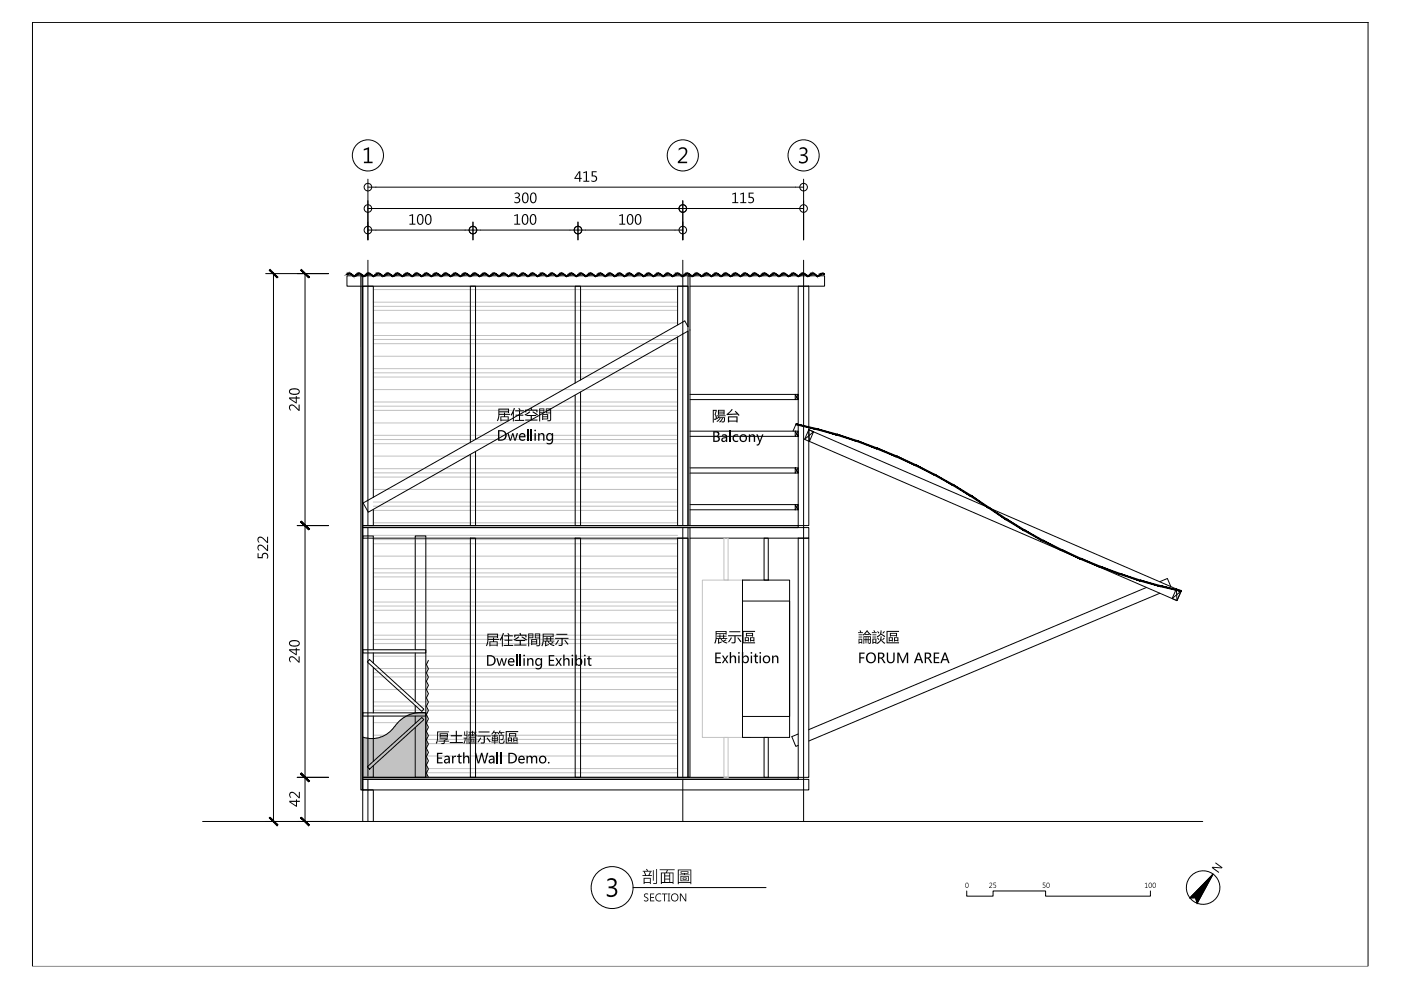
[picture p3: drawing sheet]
<svg xmlns="http://www.w3.org/2000/svg" width="297mm" height="210mm" viewBox="0 0 297 210" stroke-linecap="round" stroke-linejoin="round" font-family="sans-serif">
<g fill="none" stroke="#c1c1c1" stroke-width=".21">
<path d="M79.1 65.8h64.6M79.1 72.9h64.6M79.1 79.9h64.6M79.1 65h64.6M79.1 72h64.6M79.1 79.1h64.6M79.1 64.1h64.6M79.1 71.1h64.6M79.1 78.2h64.6M79.1 61.4h64.6M79.1 68.5h64.6M79.1 75.5h64.6"/>
<path d="M79.1 87h64.6M79.1 94.1h64.6M79.1 86.1h64.6M79.1 93.2h64.6M79.1 85.2h64.6M79.1 92.3h64.6M79.1 99.4h64.6M79.1 82.6h64.6M79.1 89.7h64.6M79.1 96.7h64.6M79.1 101.1h64.6M79.1 108.2h64.6"/>
<path d="M79.1 115.3h64.6M79.1 100.3h64.6M79.1 107.3h64.6M79.1 114.4h64.6M79.1 106.4h64.6M79.1 113.5h64.6M79.1 103.8h64.6M79.1 110.8h64.6M79.1 117.9h64.6M153.5 114.1h.9v8.9h-.9zM79.1 122.3h64.6M79.1 129.4h64.6"/>
<path d="M79.1 136.5h64.6M79.1 121.5h64.6M79.1 128.5h64.6M79.1 135.6h64.6M79.1 120.6h64.6M79.1 127.6h64.6M79.1 134.7h64.6M79.1 125h64.6M79.1 132.1h64.6M79.1 139.1h64.6M158.9 123h-10v33.4h10M79.1 143.5h64.6"/>
<path d="M79.1 150.6h64.6M79.1 157.7h64.6M79.1 142.6h64.6M79.1 149.7h64.6M79.1 156.8h64.6M79.1 141.7h64.6M79.1 148.8h64.6M79.1 155.9h64.6M79.1 146.2h64.6M79.1 153.2h64.6M153.5 156.4h.9v8.4h-.9zM79.1 164.7h64.6"/>
<path d="M79.1 163.8h64.6M79.1 163h64.6M79.1 160.3h64.6"/>
</g>
<g fill="#c1c1c1" stroke="#c1c1c1" stroke-width=".21">
<path d="M88.4 151.1h1.6z"/>
<path d="M88.3 151.1h2z"/>
<path d="M88.4 151.1h1.9z"/>
<path d="M87.4 151.3l.9-.2 2 .2z"/>
<path d="M88.3 151.1h2v.2z"/>
<path d="M86.6 151.6l.8-.3 2.9 .3z"/>
<path d="M87.4 151.3h2.9v.3z"/>
<path d="M85.7 152.1l.9-.5 3.7 .5z"/>
<path d="M86.6 151.6h3.7v.5z"/>
<path d="M84.9 152.6l.8-.5 4.6 .5z"/>
<path d="M85.7 152.1h4.6v.5z"/>
<path d="M84.3 153.3l.6-.7 5.4 .7z"/>
<path d="M84.9 152.6h5.4v.7z"/>
<path d="M84.3 153.3l6 .7h-6.6z"/>
<path d="M84.3 153.3h6v.7z"/>
<path d="M83.7 154l6.6 .8h-7.2z"/>
<path d="M83.7 154h6.6v.8z"/>
<path d="M82.4 155.4l.7-.6 7.2 .6z"/>
<path d="M83.1 154.8h7.2v.6z"/>
<path d="M81.6 155.9l.8-.5 7.9 .5z"/>
<path d="M82.4 155.4h7.9v.5z"/>
<path d="M80.7 156.3l.9-.4 8.7 .4z"/>
<path d="M81.6 155.9h8.7v.4z"/>
<path d="M76.9 156.3l.9 .2h-.9z"/>
<path d="M76.9 156.3l.9 .2z"/>
<path d="M79.7 156.6l1-.3 9.6 .3z"/>
<path d="M80.7 156.3h9.6v.3z"/>
<path d="M78.8 156.6h11.5z"/>
<path d="M79.7 156.6h10.6z"/>
<path d="M76.9 156.5l1.9 .1z"/>
<path d="M76.9 156.6l13.4 8.2h-13.4z"/>
<path d="M76.9 156.6h13.4v8.2z"/>
<path d="M76.5 58.5l.4 109h-.4z"/>
<path d="M76.5 58.5h.4v109z"/>
<path d="M76.9 164.8l92.3 .4h-92.3z"/>
<path d="M76.9 164.8h92.3v.4z"/>
<path d="M76.9 111.4l92.3 .5h-92.3z"/>
<path d="M76.9 111.4h92.3v.5z"/>
</g>
<g fill="none" stroke="#000" stroke-width=".21">
<path d="M6.9 4.7h283.2v200.2h-283.2zM78 38v12.9M78 39.7h92.4M170.4 38v12.9M56.3 58h13.4M58 58v116.2M64.7 58v116.2M76.5 58.5h.4v109h-.4zM78 55.2v119M78 48.8h66.8M78 44.2h92.4M100.3 47.1v3.8"/>
<path d="M122.5 47.1v3.8M144.8 42.6v8.3M144.8 55.2v119M145.9 58.5h.4v52.9h-.4zM170.4 55.2v119M143.7 68.9v-8.2h2.2v8.6l-.7-1.3-68.2 38.7 1.1 1.9 67.8-38.4v41.2h-2.2v-39.9M145.9 60.7h-72.3v-2.2h101.2v2.2h-28.5M146.3 69.9v.1M169.2 60.7h2.3v50.7h-2.3zM100.8 93.1v-32.4h-1.1v33.1M100.8 95.7v15.7h-1.1v-15M123.1 80.6v-19.9h-1.2v20.5"/>
<path d="M123.1 83.1v28.3h-1.2v-27.7M146.3 83.6h22.9v1.1h-.6v-1.1l.6 1.1M146.3 91.4h22.9v1.1h-.6v-1.1l.6 1.1M146.3 99.2h22.9v1.1h-.6v-1.1l.6 1.1M169.2 90.1l-.4-.2-.7 1.5M169.2 83.6l-.6 1.1h-22.3M169.2 91.4l-.6 1.1h-22.3M169.2 99.2l-.6 1.1h-22.3M171.5 91.1l78.9 34.2-.9 2.1-78-33.9M171.5 91.1l1 .4-.9 2.1-1-.5zM171.5 91.1l.1 2.5M172.5 91.5l-1.9 1.6"/>
<path d="M63 111.4h6.7M76.9 111.4h92.3v.5h-92.3zM79.1 105.5v-44.8h-2.2v50.7h2.2v-3.4M99.7 114.1h1.1v50.7h-1.1zM121.9 114.1h1.2v50.7h-1.2zM143.7 114.1h2.2v50.7h-2.2zM145.9 114.1h-69v-2.2h94.6v2.2h-25.2M145.9 111.9h.4v52.9h-.4zM146.3 107h22.9v1.1h-.6v-1.1l.6 1.1M162 114.1h.9v8.9h-.9zM169.2 114.1h2.3v50.7h-2.3zM169.2 107l-.6 1.1h-22.3"/>
<path d="M76.9 137.8h13.4v.6h-13.4zM78.3 139.8l11.6 10.5-.5 .5-11.5-10.5zM79.1 137.8v-24.2h-2.2v51.2h2.2v-2.4M79.1 138.4v2.2M88 137.8v-24.2h2.3v51.2h-2.3v-10.5M88 138.4v10.3M157.4 123h10v33.4h-10zM157.4 127.4h10v24.5h-10zM243.1 124.6l-71.6 30.1M245.9 123.3l1.6-.6 .7 1.6M245.9 125.8l-74.4 31.3M249.4 124.9l1 .4-.9 2.1-1-.5z"/>
<path d="M249.4 124.9l.1 2.5M250.4 125.3l-1.9 1.6M76.9 151.1h13.4v.7h-13.4zM79.1 141.5v9.6M79.1 151.8v9.6M83.7 154a5.8 5.8 0 0 1-6.8 2.3M88 149.6v1.5M88 151.8v1.5M90.3 151.1a6.7 6.7 0 0 0-6.6 2.9M90.3 151.1v13.7h-13.4v-8.5M90.8 140l-.4 .9 .4 .9-.4 .9 .4 .9-.4 .9 .4 .8-.4 .9 .4 .9-.4 .9 .4 .9-.4 .8 .4 .9-.4 .9 .4 .9-.4 .9 .4 .9-.4 .9 .4 .9-.4 .9 .4 .8-.4 .9 .4 .9-.4 .9 .4 .9-.4 .9 .4 .8-.4 .9 .4 .9M162 156.4h.9v8.4h-.9z"/>
<path d="M169.2 155.6l-1.3 .6 .8 2.1 .5-.3M43 174.2h212M63 164.8h6.7M76.9 164.8h92.3v.4h-92.3zM76.9 165.2h94.6v2.3h-94.6zM76.9 167.5h2.2v6.7h-2.2zM77.9 162.6l11.5-10.5 .5 .5-11.6 10.5zM134.2 188.2h28.2M205 188.9v1.1h5.6v-1.1h11.1v1.1h22.2v-1.1M257.2 185.3l-3.4 6.2-.3-1.2-1.2 .1z"/>
<circle cx="78" cy="32.9" r="3.3"/>
<circle cx="78" cy="39.7" r=".8"/>
<circle cx="144.8" cy="32.9" r="3.3"/>
<circle cx="170.4" cy="32.9" r="3.3"/>
<circle cx="170.4" cy="39.7" r=".8"/>
<circle cx="78" cy="44.2" r=".8"/>
<circle cx="78" cy="48.8" r=".8"/>
<circle cx="100.3" cy="48.8" r=".8"/>
<circle cx="122.5" cy="48.8" r=".8"/>
<circle cx="144.8" cy="48.8" r=".8"/>
<circle cx="144.8" cy="44.2" r=".8"/>
<circle cx="170.4" cy="44.2" r=".8"/>
<circle cx="129.8" cy="188.2" r="4.4"/>
<circle cx="255.1" cy="188.2" r="3.6"/>
</g>
<g fill="#000" stroke="#000" stroke-width=".21">
<path d="M257.2 185.3l-3.7 5-1.2 .1zM257.2 185.3l-3.4 6.2-.3-1.2z"/>
<path d="M57.1 57.3l1.6 1.6 .2-.1zM57.1 57.3l.2-.2 1.6 1.7z"/>
<path d="M63.7 57.3l1.7 1.6 .2-.1zM63.7 57.3l.2-.2 1.7 1.7z"/>
<path d="M73.5 58.2l.3-.1zM73.5 58.2l.3-.1z"/>
<path d="M73.8 58l.3-.1v.2zM73.8 58l.3 .1z"/>
<path d="M74.1 57.9l.3 .1zM74.1 57.9v.2h.3z"/>
<path d="M74.6 58.2l.2 .3zM74.6 58.2l.2 .3z"/>
<path d="M74.4 58l.2 .3zM74.4 58l.2 .3z"/>
<path d="M74.8 58.3l.3 .2h-.3zM74.8 58.3l.3 .2z"/>
<path d="M75.1 58.4l.3 .1zM75.1 58.4l.3 .1v-.2z"/>
<path d="M75.4 58.3h.3l-.3 .2zM75.4 58.3h.3z"/>
<path d="M75.6 58.2l.3-.1zM75.6 58.2l.3-.1z"/>
<path d="M75.8 58l.3-.1v.2zM75.8 58l.3 .1z"/>
<path d="M76.1 57.9l.3 .1zM76.1 57.9l.3 .2z"/>
<path d="M76.6 58.3l.1-.1 .2 .3zM76.7 58.2l.2 .3z"/>
<path d="M76.4 58l.3 .2-.1 .1zM76.4 58l.2 .3z"/>
<path d="M76.9 58.3l.3 .2h-.3zM76.9 58.3l.3 .2z"/>
<path d="M77.2 58.4l.3 .1zM77.2 58.4l.3 .1-.1-.2z"/>
<path d="M77.4 58.3h.3l-.2 .2zM77.4 58.3h.3z"/>
<path d="M77.6 58.2l.3-.1zM77.6 58.2l.3-.1z"/>
<path d="M77.9 58l.3-.1v.2zM77.9 58l.3 .1z"/>
<path d="M78.2 57.9l.3 .1zM78.2 57.9l.2 .2z"/>
<path d="M78.6 58.3l.1-.1 .2 .3zM78.7 58.2l.2 .3z"/>
<path d="M78.5 58l.2 .2-.1 .1zM78.5 58l.1 .3z"/>
<path d="M78.9 58.3l.3 .2h-.3zM78.9 58.3l.3 .2z"/>
<path d="M79.2 58.4l.3 .1zM79.2 58.4l.3 .1-.1-.2z"/>
<path d="M79.4 58.3h.3l-.2 .2zM79.4 58.3h.3z"/>
<path d="M79.7 58.2l.3-.1zM79.7 58.2l.3-.1z"/>
<path d="M79.9 58l.3-.1v.2zM79.9 58l.3 .1z"/>
<path d="M80.2 57.9l.3 .1zM80.2 57.9v.2h.3z"/>
<path d="M80.7 58.3l.1-.1 .1 .3zM80.8 58.2l.1 .3 .1-.2z"/>
<path d="M80.5 58l.3 .2-.1 .1zM80.5 58l.2 .3z"/>
<path d="M81 58.3l.3 .2h-.4zM81 58.3l.3 .2z"/>
<path d="M81.3 58.4l.3 .1zM81.3 58.4l.3 .1-.1-.2z"/>
<path d="M81.5 58.3h.3l-.2 .2zM81.5 58.3h.3z"/>
<path d="M81.7 58.2l.3-.1zM81.7 58.2l.3-.1z"/>
<path d="M82 58l.3-.1v.2zM82 58l.3 .1z"/>
<path d="M82.3 57.9l.3 .1zM82.3 57.9l.2 .2z"/>
<path d="M82.7 58.3l.1-.1 .2 .3zM82.8 58.2l.2 .3z"/>
<path d="M82.6 58l.2 .2-.1 .1zM82.6 58l.1 .3z"/>
<path d="M83 58.3l.3 .2h-.3zM83 58.3l.3 .2z"/>
<path d="M83.3 58.4l.3 .1zM83.3 58.4l.3 .1v-.2z"/>
<path d="M83.6 58.3h.2l-.2 .2zM83.6 58.3h.2z"/>
<path d="M83.8 58.2l.3-.1zM83.8 58.2l.3-.1z"/>
<path d="M84 58l.3-.1v.2zM84 58l.3 .1z"/>
<path d="M84.3 57.9l.3 .1zM84.3 57.9l.3 .2z"/>
<path d="M84.8 58.3l.1-.1 .1 .3zM84.9 58.2l.1 .3z"/>
<path d="M84.6 58l.3 .2-.1 .1zM84.6 58l.2 .3z"/>
<path d="M85.1 58.3l.2 .2h-.3zM85.1 58.3l.2 .2z"/>
<path d="M85.3 58.4l.4 .1zM85.3 58.4l.4 .1-.1-.2z"/>
<path d="M85.6 58.3h.3l-.2 .2zM85.6 58.3h.3z"/>
<path d="M85.8 58.2l.3-.1zM85.8 58.2l.3-.1z"/>
<path d="M86 58l.4-.1v.2zM86 58l.4 .1z"/>
<path d="M86.4 57.9l.3 .1zM86.4 57.9l.2 .2z"/>
<path d="M86.9 58.3v-.1l.2 .3zM86.9 58.2l.2 .3z"/>
<path d="M86.7 58l.2 .2v.1zM86.7 58l.2 .3z"/>
<path d="M87.2 58.3l.2 .2h-.3zM87.2 58.3l.2 .2z"/>
<path d="M87.4 58.4l.3 .1zM87.4 58.4l.3 .1v-.2z"/>
<path d="M87.7 58.3h.3l-.3 .2zM87.7 58.3h.3z"/>
<path d="M87.9 58.2l.3-.1zM87.9 58.2l.3-.1z"/>
<path d="M88.1 58l.3-.1v.2zM88.1 58l.3 .1z"/>
<path d="M88.4 57.9l.3 .1zM88.4 57.9l.3 .2z"/>
<path d="M88.9 58.3l.1-.1 .1 .3zM89 58.2l.1 .3z"/>
<path d="M88.7 58l.3 .2-.1 .1zM88.7 58l.2 .3z"/>
<path d="M89.2 58.3l.2 .2h-.3zM89.2 58.3l.2 .2z"/>
<path d="M89.4 58.4l.3 .1zM89.4 58.4l.3 .1v-.2z"/>
<path d="M89.7 58.3h.3l-.3 .2zM89.7 58.3h.3z"/>
<path d="M89.9 58.2l.3-.1zM89.9 58.2l.3-.1z"/>
<path d="M90.2 58l.3-.1v.2zM90.2 58l.3 .1z"/>
<path d="M90.5 57.9l.2 .1zM90.5 57.9l.2 .2z"/>
<path d="M90.9 58.3l.1-.1 .2 .3zM91 58.2l.2 .3z"/>
<path d="M90.7 58l.3 .2-.1 .1zM90.7 58l.2 .3z"/>
<path d="M91.2 58.3l.3 .2h-.3zM91.2 58.3l.3 .2z"/>
<path d="M91.5 58.4l.3 .1zM91.5 58.4l.3 .1v-.2z"/>
<path d="M91.8 58.3h.3l-.3 .2zM91.8 58.3h.3z"/>
<path d="M92 58.2l.3-.1zM92 58.2l.3-.1z"/>
<path d="M92.2 58l.3-.1v.2zM92.2 58l.3 .1z"/>
<path d="M92.5 57.9l.3 .1zM92.5 57.9l.3 .2z"/>
<path d="M93 58.3l.1-.1 .1 .3zM93.1 58.2l.1 .3z"/>
<path d="M92.8 58l.3 .2-.1 .1zM92.8 58l.2 .3z"/>
<path d="M93.3 58.3l.2 .2h-.3zM93.3 58.3l.2 .2z"/>
<path d="M93.5 58.4l.3 .1zM93.5 58.4l.3 .1v-.2z"/>
<path d="M93.8 58.3h.3l-.3 .2zM93.8 58.3h.3z"/>
<path d="M94 58.2l.3-.1zM94 58.2l.3-.1z"/>
<path d="M94.3 58l.3-.1v.2zM94.3 58l.3 .1z"/>
<path d="M94.6 57.9l.3 .1zM94.6 57.9l.2 .2z"/>
<path d="M95 58.3l.1-.1 .2 .3zM95.1 58.2l.2 .3z"/>
<path d="M94.9 58l.2 .2-.1 .1zM94.9 58l.1 .3z"/>
<path d="M95.3 58.3l.3 .2h-.3zM95.3 58.3l.3 .2z"/>
<path d="M95.6 58.4l.3 .1zM95.6 58.4l.3 .1-.1-.2z"/>
<path d="M95.8 58.3h.3l-.2 .2zM95.8 58.3h.3z"/>
<path d="M96 58.2l.3-.1zM96 58.2l.3-.1z"/>
<path d="M96.3 58l.3-.1v.2zM96.3 58l.3 .1z"/>
<path d="M96.6 57.9l.3 .1zM96.6 57.9l.2 .2z"/>
<path d="M97.1 58.3v-.1l.2 .3zM97.1 58.2l.2 .3z"/>
<path d="M96.9 58l.2 .2v.1zM96.9 58l.2 .3z"/>
<path d="M97.4 58.3l.2 .2h-.3zM97.4 58.3l.2 .2z"/>
<path d="M97.6 58.4l.3 .1zM97.6 58.4l.3 .1v-.2z"/>
<path d="M97.9 58.3h.3l-.3 .2zM97.9 58.3h.3z"/>
<path d="M98.1 58.2l.3-.1zM98.1 58.2l.3-.1z"/>
<path d="M98.3 58l.4-.1v.2zM98.3 58l.4 .1z"/>
<path d="M98.7 57.9l.3 .1zM98.7 57.9l.2 .2z"/>
<path d="M99.1 58.3l.1-.1 .2 .3zM99.2 58.2l.2 .3z"/>
<path d="M99 58l.2 .2-.1 .1zM99 58l.1 .3z"/>
<path d="M99.4 58.3l.3 .2h-.3zM99.4 58.3l.3 .2z"/>
<path d="M99.7 58.4l.3 .1zM99.7 58.4l.3 .1-.1-.2z"/>
<path d="M99.9 58.3h.3l-.2 .2zM99.9 58.3h.3z"/>
<path d="M100.1 58.2l.3-.1zM100.1 58.2l.3-.1z"/>
<path d="M100.4 58l.3-.1v.2zM100.4 58l.3 .1z"/>
<path d="M100.7 57.9l.3 .1zM100.7 57.9l.3 .2z"/>
<path d="M101.2 58.3v-.1l.2 .3zM101.2 58.2l.2 .3z"/>
<path d="M101 58l.2 .2v.1zM101 58l.2 .3z"/>
<path d="M101.5 58.3l.2 .2h-.3zM101.5 58.3l.2 .2z"/>
<path d="M101.7 58.4l.3 .1zM101.7 58.4l.3 .1v-.2z"/>
<path d="M102 58.3h.3l-.3 .2zM102 58.3h.3z"/>
<path d="M102.2 58.2l.3-.1zM102.2 58.2l.3-.1z"/>
<path d="M102.4 58l.3-.1v.2zM102.4 58l.3 .1z"/>
<path d="M102.7 57.9l.4 .1zM102.7 57.9l.3 .2z"/>
<path d="M103.2 58.3l.1-.1 .1 .3zM103.3 58.2l.1 .3z"/>
<path d="M103.1 58l.2 .2-.1 .1zM103 58.1l.2 .2-.1-.3z"/>
<path d="M103.5 58.3l.3 .2h-.4zM103.5 58.3l.3 .2z"/>
<path d="M103.8 58.4l.3 .1zM103.8 58.4l.3 .1-.1-.2z"/>
<path d="M104 58.3h.3l-.2 .2zM104 58.3h.3z"/>
<path d="M104.3 58.2l.2-.1zM104.3 58.2l.2-.1z"/>
<path d="M104.5 58l.3-.1v.2zM104.5 58l.3 .1z"/>
<path d="M104.8 57.9l.3 .1zM104.8 57.9l.3 .2z"/>
<path d="M105.3 58.3l.1-.1 .1 .3zM105.4 58.2l.1 .3z"/>
<path d="M105.1 58l.3 .2-.1 .1zM105.1 58l.2 .3z"/>
<path d="M105.6 58.3l.2 .2h-.3zM105.6 58.3l.2 .2z"/>
<path d="M105.8 58.4l.3 .1zM105.8 58.4l.3 .1v-.2z"/>
<path d="M106.1 58.3h.3l-.3 .2zM106.1 58.3h.3z"/>
<path d="M106.3 58.2l.3-.1zM106.3 58.2l.3-.1z"/>
<path d="M106.5 58l.3-.1v.2zM106.5 58l.3 .1z"/>
<path d="M106.8 57.9l.3 .1zM106.8 57.9l.3 .2z"/>
<path d="M107.3 58.3l.1-.1 .2 .3zM107.4 58.2l.2 .3z"/>
<path d="M107.1 58l.3 .2-.1 .1zM107.1 58l.2 .3z"/>
<path d="M107.6 58.3l.3 .2h-.3zM107.6 58.3l.3 .2z"/>
<path d="M107.9 58.4l.2 .1zM107.9 58.4l.2 .1v-.2z"/>
<path d="M108.1 58.3h.3l-.3 .2zM108.1 58.3h.3z"/>
<path d="M108.3 58.2l.3-.1zM108.3 58.2l.3-.1z"/>
<path d="M108.6 58l.3-.1v.2zM108.6 58l.3 .1z"/>
<path d="M108.9 57.9l.3 .1zM108.9 57.9v.2h.3z"/>
<path d="M109.4 58.3l.1-.1 .1 .3zM109.5 58.2l.1 .3 .1-.2z"/>
<path d="M109.2 58l.3 .2-.1 .1zM109.2 58l.2 .3z"/>
<path d="M109.7 58.3l.2 .2h-.3zM109.7 58.3l.2 .2z"/>
<path d="M109.9 58.4l.3 .1zM109.9 58.4l.3 .1v-.2z"/>
<path d="M110.2 58.3h.3l-.3 .2zM110.2 58.3h.3z"/>
<path d="M110.4 58.2l.3-.1zM110.4 58.2l.3-.1z"/>
<path d="M110.6 58l.3-.1v.2zM110.6 58l.3 .1z"/>
<path d="M110.9 57.9l.3 .1zM110.9 57.9l.3 .2z"/>
<path d="M111.4 58.3l.1-.1 .2 .3zM111.5 58.2l.2 .3z"/>
<path d="M111.2 58l.3 .2-.1 .1zM111.2 58l.2 .3z"/>
<path d="M111.7 58.3l.3 .2h-.3zM111.7 58.3l.3 .2z"/>
<path d="M112 58.4l.3 .1zM112 58.4l.3 .1-.1-.2z"/>
<path d="M112.2 58.3h.3l-.2 .2zM112.2 58.3h.3z"/>
<path d="M112.4 58.2l.3-.1zM112.4 58.2l.3-.1z"/>
<path d="M112.7 58l.3-.1v.2zM112.7 58l.3 .1z"/>
<path d="M113 57.9l.3 .1zM113 57.9l.2 .2z"/>
<path d="M113.4 58.3l.1-.1 .2 .3zM113.5 58.2l.2 .3z"/>
<path d="M113.3 58l.2 .2-.1 .1zM113.3 58l.1 .3z"/>
<path d="M113.7 58.3l.3 .2h-.3zM113.7 58.3l.3 .2z"/>
<path d="M114 58.4l.3 .1zM114 58.4l.3 .1-.1-.2z"/>
<path d="M114.2 58.3h.3l-.2 .2zM114.2 58.3h.3z"/>
<path d="M114.5 58.2l.3-.1zM114.5 58.2l.3-.1z"/>
<path d="M114.7 58l.3-.1v.2zM114.7 58l.3 .1z"/>
<path d="M115 57.9l.3 .1zM115 57.9v.2h.3z"/>
<path d="M115.5 58.3l.1-.1 .1 .3zM115.6 58.2l.1 .3 .1-.2z"/>
<path d="M115.3 58l.3 .2-.1 .1zM115.3 58l.2 .3z"/>
<path d="M115.8 58.3l.3 .2h-.4zM115.8 58.3l.3 .2z"/>
<path d="M116.1 58.4l.3 .1zM116.1 58.4l.3 .1-.1-.2z"/>
<path d="M116.3 58.3h.3l-.2 .2zM116.3 58.3h.3z"/>
<path d="M116.5 58.2l.3-.1zM116.5 58.2l.3-.1z"/>
<path d="M116.8 58l.3-.1v.2zM116.8 58l.3 .1z"/>
<path d="M117.1 57.9l.3 .1zM117.1 57.9l.2 .2z"/>
<path d="M117.5 58.3l.1-.1 .2 .3zM117.6 58.2l.2 .3z"/>
<path d="M117.4 58l.2 .2-.1 .1zM117.4 58l.1 .3z"/>
<path d="M117.8 58.3l.3 .2h-.3zM117.8 58.3l.3 .2z"/>
<path d="M118.1 58.4l.3 .1zM118.1 58.4l.3 .1-.1-.2z"/>
<path d="M118.3 58.3h.3l-.2 .2zM118.3 58.3h.3z"/>
<path d="M118.6 58.2l.3-.1zM118.6 58.2l.3-.1z"/>
<path d="M118.8 58l.3-.1v.2zM118.8 58l.3 .1z"/>
<path d="M119.1 57.9l.3 .1zM119.1 57.9l.3 .2z"/>
<path d="M119.6 58.3l.1-.1 .1 .3zM119.7 58.2l.1 .3z"/>
<path d="M119.4 58l.3 .2-.1 .1zM119.4 58l.2 .3z"/>
<path d="M119.9 58.3l.2 .2h-.3zM119.9 58.3l.2 .2z"/>
<path d="M120.1 58.4l.4 .1zM120.1 58.4l.4 .1-.1-.2z"/>
<path d="M120.4 58.3h.3l-.2 .2zM120.4 58.3h.3z"/>
<path d="M120.6 58.2l.3-.1zM120.6 58.2l.3-.1z"/>
<path d="M120.8 58l.4-.1v.2zM120.8 58l.4 .1z"/>
<path d="M121.2 57.9l.3 .1zM121.2 57.9l.2 .2z"/>
<path d="M121.7 58.3v-.1l.2 .3zM121.7 58.2l.2 .3z"/>
<path d="M121.5 58l.2 .2v.1zM121.5 58l.2 .3z"/>
<path d="M121.9 58.3l.3 .2h-.3zM121.9 58.3l.3 .2z"/>
<path d="M122.2 58.4l.3 .1zM122.2 58.4l.3 .1v-.2z"/>
<path d="M122.5 58.3h.3l-.3 .2zM122.5 58.3h.3z"/>
<path d="M122.7 58.2l.3-.1zM122.7 58.2l.3-.1z"/>
<path d="M122.9 58l.3-.1v.2zM122.9 58l.3 .1z"/>
<path d="M123.2 57.9l.3 .1zM123.2 57.9l.3 .2z"/>
<path d="M123.7 58.3l.1-.1 .1 .3zM123.8 58.2l.1 .3z"/>
<path d="M123.5 58l.3 .2-.1 .1zM123.5 58l.2 .3z"/>
<path d="M124 58.3l.2 .2h-.3zM124 58.3l.2 .2z"/>
<path d="M124.2 58.4l.3 .1zM124.2 58.4l.3 .1v-.2z"/>
<path d="M124.5 58.3h.3l-.3 .2zM124.5 58.3h.3z"/>
<path d="M124.7 58.2l.3-.1zM124.7 58.2l.3-.1z"/>
<path d="M125 58l.3-.1v.2zM125 58l.3 .1z"/>
<path d="M125.3 57.9l.2 .1zM125.3 57.9l.2 .2z"/>
<path d="M125.7 58.3l.1-.1 .2 .3zM125.8 58.2l.2 .3z"/>
<path d="M125.5 58l.3 .2-.1 .1zM125.5 58l.2 .3z"/>
<path d="M126 58.3l.3 .2h-.3zM126 58.3l.3 .2z"/>
<path d="M126.3 58.4l.3 .1zM126.3 58.4l.3 .1v-.2z"/>
<path d="M126.6 58.3h.3l-.3 .2zM126.6 58.3h.3z"/>
<path d="M126.8 58.2l.3-.1zM126.8 58.2l.3-.1z"/>
<path d="M127 58l.3-.1v.2zM127 58l.3 .1z"/>
<path d="M127.3 57.9l.3 .1zM127.3 57.9l.3 .2z"/>
<path d="M127.8 58.3l.1-.1 .1 .3zM127.9 58.2l.1 .3z"/>
<path d="M127.6 58l.3 .2-.1 .1zM127.6 58l.2 .3z"/>
<path d="M128.1 58.3l.2 .2h-.3zM128.1 58.3l.2 .2z"/>
<path d="M128.3 58.4l.3 .1zM128.3 58.4l.3 .1v-.2z"/>
<path d="M128.6 58.3h.3l-.3 .2zM128.6 58.3h.3z"/>
<path d="M128.8 58.2l.3-.1zM128.8 58.2l.3-.1z"/>
<path d="M129.1 58l.3-.1v.2zM129.1 58l.3 .1z"/>
<path d="M129.4 57.9l.3 .1zM129.4 57.9l.2 .2z"/>
<path d="M129.8 58.3l.1-.1 .2 .3zM129.9 58.2l.2 .3z"/>
<path d="M129.7 58l.2 .2-.1 .1zM129.7 58l.1 .3z"/>
<path d="M130.1 58.3l.3 .2h-.3zM130.1 58.3l.3 .2z"/>
<path d="M130.4 58.4l.3 .1zM130.4 58.4l.3 .1-.1-.2z"/>
<path d="M130.6 58.3h.3l-.2 .2zM130.6 58.3h.3z"/>
<path d="M130.8 58.2l.3-.1zM130.8 58.2l.3-.1z"/>
<path d="M131.1 58l.3-.1v.2zM131.1 58l.3 .1z"/>
<path d="M131.4 57.9l.3 .1zM131.4 57.9l.2 .2z"/>
<path d="M131.9 58.3v-.1l.2 .3zM131.9 58.2l.2 .3z"/>
<path d="M131.7 58l.2 .2v.1zM131.7 58l-.1 .1 .3 .2z"/>
<path d="M132.2 58.3l.2 .2h-.3zM132.2 58.3l.2 .2z"/>
<path d="M132.4 58.4l.3 .1zM132.4 58.4l.3 .1v-.2z"/>
<path d="M132.7 58.3h.3l-.3 .2zM132.7 58.3h.3z"/>
<path d="M132.9 58.2l.3-.1zM132.9 58.2l.3-.1z"/>
<path d="M133.1 58l.4-.1v.2zM133.1 58l.4 .1z"/>
<path d="M133.5 57.9l.3 .1zM133.5 57.9l.2 .2z"/>
<path d="M133.9 58.3l.1-.1 .2 .3zM134 58.2l.2 .3z"/>
<path d="M133.8 58l.2 .2-.1 .1zM133.8 58l.1 .3z"/>
<path d="M134.2 58.3l.3 .2h-.3zM134.2 58.3l.3 .2z"/>
<path d="M134.5 58.4l.3 .1zM134.5 58.4l.3 .1-.1-.2z"/>
<path d="M134.7 58.3h.3l-.2 .2zM134.7 58.3h.3z"/>
<path d="M134.9 58.2l.3-.1zM134.9 58.2l.3-.1z"/>
<path d="M135.2 58l.3-.1v.2zM135.2 58l.3 .1z"/>
<path d="M135.5 57.9l.3 .1zM135.5 57.9l.2 .2z"/>
<path d="M136 58.3v-.1l.2 .3zM136 58.2l.2 .3z"/>
<path d="M135.8 58l.2 .2v.1zM135.8 58l.2 .3z"/>
<path d="M136.3 58.3l.2 .2h-.3zM136.3 58.3l.2 .2z"/>
<path d="M136.5 58.4l.3 .1zM136.5 58.4l.3 .1v-.2z"/>
<path d="M136.8 58.3h.3l-.3 .2zM136.8 58.3h.3z"/>
<path d="M137 58.2l.3-.1zM137 58.2l.3-.1z"/>
<path d="M137.2 58l.3-.1v.2zM137.2 58l.3 .1z"/>
<path d="M137.5 57.9l.4 .1zM137.5 57.9l.3 .2z"/>
<path d="M138 58.3l.1-.1 .1 .3zM138.1 58.2l.1 .3z"/>
<path d="M137.9 58l.2 .2-.1 .1zM137.9 58l-.1 .1 .2 .2z"/>
<path d="M138.3 58.3l.3 .2h-.4zM138.3 58.3l.3 .2z"/>
<path d="M138.6 58.4l.3 .1zM138.6 58.4l.3 .1-.1-.2z"/>
<path d="M138.8 58.3h.3l-.2 .2zM138.8 58.3h.3z"/>
<path d="M139.1 58.2l.2-.1zM139.1 58.2l.2-.1z"/>
<path d="M139.3 58l.3-.1v.2zM139.3 58l.3 .1z"/>
<path d="M139.6 57.9l.3 .1zM139.6 57.9l.3 .2z"/>
<path d="M140.1 58.3l.1-.1 .1 .3zM140.2 58.2l.1 .3z"/>
<path d="M139.9 58l.3 .2-.1 .1zM139.9 58l.2 .3z"/>
<path d="M140.4 58.3l.2 .2h-.3zM140.4 58.3l.2 .2z"/>
<path d="M140.6 58.4l.3 .1zM140.6 58.4l.3 .1v-.2z"/>
<path d="M140.9 58.3h.3l-.3 .2zM140.9 58.3h.3z"/>
<path d="M141.1 58.2l.3-.1zM141.1 58.2l.3-.1z"/>
<path d="M141.3 58l.3-.1v.2zM141.3 58l.3 .1z"/>
<path d="M141.6 57.9l.3 .1zM141.6 57.9l.3 .2z"/>
<path d="M142.1 58.3l.1-.1 .2 .3zM142.2 58.2l.2 .3z"/>
<path d="M141.9 58l.3 .2-.1 .1zM141.9 58l.2 .3z"/>
<path d="M142.4 58.3l.2 .2h-.2zM142.4 58.3l.2 .2z"/>
<path d="M142.6 58.4l.3 .1zM142.6 58.4l.3 .1v-.2z"/>
<path d="M142.9 58.3h.3l-.3 .2zM142.9 58.3h.3z"/>
<path d="M143.1 58.2l.3-.1zM143.1 58.2l.3-.1z"/>
<path d="M143.4 58l.3-.1v.2zM143.4 58l.3 .1z"/>
<path d="M143.7 57.9l.3 .1zM143.7 57.9v.2h.3z"/>
<path d="M144.2 58.3l.1-.1 .1 .3zM144.3 58.2l.1 .3 .1-.2z"/>
<path d="M144 58l.3 .2-.1 .1zM144 58l.2 .3z"/>
<path d="M144.5 58.3l.2 .2h-.3zM144.5 58.3l.2 .2z"/>
<path d="M144.7 58.4l.3 .1zM144.7 58.4l.3 .1v-.2z"/>
<path d="M145 58.3h.3l-.3 .2zM145 58.3h.3z"/>
<path d="M145.2 58.2l.3-.1zM145.2 58.2l.3-.1z"/>
<path d="M145.4 58l.3-.1v.2zM145.4 58l.3 .1z"/>
<path d="M145.7 57.9l.3 .1zM145.7 57.9l.3 .2z"/>
<path d="M146.2 58.3l.1-.1 .2 .3zM146.3 58.2l.2 .3z"/>
<path d="M146 58l.3 .2-.1 .1zM146 58l.2 .3z"/>
<path d="M146.5 58.3l.3 .2h-.3zM146.5 58.3l.3 .2z"/>
<path d="M146.8 58.4l.3 .1zM146.8 58.4l.3 .1-.1-.2z"/>
<path d="M147 58.3h.3l-.2 .2zM147 58.3h.3z"/>
<path d="M147.2 58.2l.3-.1zM147.2 58.2l.3-.1z"/>
<path d="M147.5 58l.3-.1v.2zM147.5 58l.3 .1z"/>
<path d="M147.8 57.9l.3 .1zM147.8 57.9l.2 .2z"/>
<path d="M148.2 58.3l.1-.1 .2 .3zM148.3 58.2l.2 .3z"/>
<path d="M148.1 58l.2 .2-.1 .1zM148.1 58l.1 .3z"/>
<path d="M148.5 58.3l.3 .2h-.3zM148.5 58.3l.3 .2z"/>
<path d="M148.8 58.4l.3 .1zM148.8 58.4l.3 .1-.1-.2z"/>
<path d="M149 58.3h.3l-.2 .2zM149 58.3h.3z"/>
<path d="M149.3 58.2l.2-.1zM149.3 58.2l.2-.1z"/>
<path d="M149.5 58l.3-.1v.2zM149.5 58l.3 .1z"/>
<path d="M149.8 57.9l.3 .1zM149.8 57.9l.3 .2z"/>
<path d="M150.3 58.3l.1-.1 .2 .3zM150.4 58.2l.2 .3z"/>
<path d="M150.1 58l.3 .2-.1 .1zM150.1 58l.2 .3z"/>
<path d="M150.6 58.3l.3 .2h-.3zM150.6 58.3l.3 .2z"/>
<path d="M150.9 58.4l.3 .1zM150.9 58.4l.3 .1-.1-.2z"/>
<path d="M151.1 58.3h.3l-.2 .2zM151.1 58.3h.3z"/>
<path d="M151.3 58.2l.3-.1zM151.3 58.2l.3-.1z"/>
<path d="M151.6 58l.3-.1v.2zM151.6 58l.3 .1z"/>
<path d="M151.9 57.9l.3 .1zM151.9 57.9l.2 .2z"/>
<path d="M152.3 58.3l.1-.1 .2 .3zM152.4 58.2l.2 .3z"/>
<path d="M152.2 58l.2 .2-.1 .1zM152.2 58l.1 .3z"/>
<path d="M152.6 58.3l.3 .2h-.3zM152.6 58.3l.3 .2z"/>
<path d="M152.9 58.4l.3 .1zM152.9 58.4l.3 .1-.1-.2z"/>
<path d="M153.1 58.3h.3l-.2 .2zM153.1 58.3h.3z"/>
<path d="M153.4 58.2l.3-.1zM153.4 58.2l.3-.1z"/>
<path d="M153.6 58l.3-.1v.2zM153.6 58l.3 .1z"/>
<path d="M153.9 57.9l.3 .1zM153.9 57.9l.3 .2z"/>
<path d="M154.4 58.3l.1-.1 .1 .3zM154.5 58.2l.1 .3z"/>
<path d="M154.2 58l.3 .2-.1 .1zM154.2 58l.2 .3z"/>
<path d="M154.7 58.3l.2 .2h-.3zM154.7 58.3l.2 .2z"/>
<path d="M154.9 58.4l.4 .1zM154.9 58.4l.4 .1-.1-.2z"/>
<path d="M155.2 58.3h.3l-.2 .2zM155.2 58.3h.3l-.1-.1z"/>
<path d="M155.4 58.2l.3-.1zM155.4 58.2l.3-.1z"/>
<path d="M155.6 58l.4-.1v.2zM155.6 58l.4 .1z"/>
<path d="M156 57.9l.3 .1zM156 57.9l.2 .2z"/>
<path d="M156.4 58.3l.1-.1 .2 .3zM156.5 58.2l.2 .3z"/>
<path d="M156.3 58l.2 .2-.1 .1zM156.3 58l.1 .3z"/>
<path d="M156.7 58.3l.3 .2h-.3zM156.7 58.3l.3 .2z"/>
<path d="M157 58.4l.3 .1zM157 58.4l.3 .1v-.2z"/>
<path d="M157.3 58.3h.3l-.3 .2zM157.3 58.3h.3z"/>
<path d="M157.5 58.2l.3-.1zM157.5 58.2l.3-.1z"/>
<path d="M157.7 58l.3-.1v.2zM157.7 58l.3 .1z"/>
<path d="M158 57.9l.3 .1zM158 57.9l.3 .2z"/>
<path d="M158.5 58.3l.1-.1 .1 .3zM158.6 58.2l.1 .3z"/>
<path d="M158.3 58l.3 .2-.1 .1zM158.3 58l.2 .3z"/>
<path d="M158.8 58.3l.2 .2h-.3zM158.8 58.3l.2 .2z"/>
<path d="M159 58.4l.3 .1zM159 58.4l.3 .1v-.2z"/>
<path d="M159.3 58.3h.3l-.3 .2zM159.3 58.3h.3z"/>
<path d="M159.5 58.2l.3-.1zM159.5 58.2l.3-.1z"/>
<path d="M159.8 58l.2-.1v.2zM159.8 58l.2 .1z"/>
<path d="M160 57.9l.3 .1zM160 57.9l.3 .2z"/>
<path d="M160.5 58.3l.1-.1 .2 .3zM160.6 58.2l.2 .3z"/>
<path d="M160.3 58l.3 .2-.1 .1zM160.3 58l.2 .3z"/>
<path d="M160.8 58.3l.3 .2h-.3zM160.8 58.3l.3 .2z"/>
<path d="M161.1 58.4l.3 .1zM161.1 58.4l.3 .1v-.2z"/>
<path d="M161.4 58.3h.3l-.3 .2zM161.4 58.3h.3z"/>
<path d="M161.6 58.2l.3-.1zM161.6 58.2l.3-.1z"/>
<path d="M161.8 58l.3-.1v.2zM161.8 58l.3 .1z"/>
<path d="M162.1 57.9l.3 .1zM162.1 57.9l.3 .2z"/>
<path d="M162.6 58.3l.1-.1 .1 .3zM162.7 58.2l.1 .3z"/>
<path d="M162.4 58l.3 .2-.1 .1zM162.4 58l.2 .3z"/>
<path d="M162.9 58.3l.2 .2h-.3zM162.9 58.3l.2 .2z"/>
<path d="M163.1 58.4l.3 .1zM163.1 58.4l.3 .1v-.2z"/>
<path d="M163.4 58.3h.3l-.3 .2zM163.4 58.3h.3z"/>
<path d="M163.6 58.2l.3-.1zM163.6 58.2l.3-.1z"/>
<path d="M163.9 58l.3-.1v.2zM163.9 58l.3 .1z"/>
<path d="M164.2 57.9l.3 .1zM164.2 57.9l.2 .2z"/>
<path d="M164.6 58.3l.1-.1 .2 .3zM164.7 58.2l.2 .3z"/>
<path d="M164.5 58l.2 .2-.1 .1zM164.5 58l.1 .3z"/>
<path d="M164.9 58.3l.3 .2h-.3zM164.9 58.3l.3 .2z"/>
<path d="M165.2 58.4l.3 .1zM165.2 58.4l.3 .1-.1-.2z"/>
<path d="M165.4 58.3h.3l-.2 .2zM165.4 58.3h.3z"/>
<path d="M165.6 58.2l.3-.1zM165.6 58.2l.3-.1z"/>
<path d="M165.9 58l.3-.1v.2zM165.9 58l.3 .1z"/>
<path d="M166.2 57.9l.3 .1zM166.2 57.9l.2 .2z"/>
<path d="M166.7 58.3v-.1l.2 .3zM166.7 58.2l.2 .3z"/>
<path d="M166.5 58l.2 .2v.1zM166.4 58.1l.3 .2-.2-.3z"/>
<path d="M166.9 58.3l.3 .2h-.3zM166.9 58.3l.3 .2z"/>
<path d="M167.2 58.4l.3 .1zM167.2 58.4l.3 .1v-.2z"/>
<path d="M167.5 58.3h.3l-.3 .2zM167.5 58.3h.3z"/>
<path d="M167.7 58.2l.3-.1zM167.7 58.2l.3-.1z"/>
<path d="M168 58l.3-.1v.2zM168 58l.3 .1z"/>
<path d="M168.3 57.9l.3 .1zM168.3 57.9l.2 .2z"/>
<path d="M168.7 58.3l.1-.1 .2 .3zM168.8 58.2l.2 .3z"/>
<path d="M168.6 58l.2 .2-.1 .1zM168.6 58l.1 .3z"/>
<path d="M169 58.3l.3 .2h-.3zM169 58.3l.3 .2z"/>
<path d="M169.3 58.4l.3 .1zM169.3 58.4l.3 .1-.1-.2z"/>
<path d="M169.5 58.3h.3l-.2 .2zM169.5 58.3h.3z"/>
<path d="M169.7 58.2l.3-.1zM169.7 58.2l.3-.1z"/>
<path d="M170 58l.3-.1v.2zM170 58l.3 .1z"/>
<path d="M170.3 57.9l.3 .1zM170.3 57.9l.2 .2z"/>
<path d="M170.8 58.3v-.1l.2 .3zM170.8 58.2l.2 .3z"/>
<path d="M170.6 58l.2 .2v.1zM170.6 58l.2 .3z"/>
<path d="M171.1 58.3l.2 .2h-.3zM171.1 58.3l.2 .2z"/>
<path d="M171.3 58.4l.3 .1zM171.3 58.4l.3 .1v-.2z"/>
<path d="M171.6 58.3h.3l-.3 .2zM171.6 58.3h.3z"/>
<path d="M171.8 58.2l.3-.1zM171.8 58.2l.3-.1z"/>
<path d="M172 58l.3-.1v.2zM172 58l.3 .1z"/>
<path d="M172.3 57.9l.4 .1zM172.3 57.9v.2h.3z"/>
<path d="M172.9 58.2l.1 .3zM172.9 58.2l.1 .3z"/>
<path d="M172.7 58l.1 .3zM172.7 58l.1 .3z"/>
<path d="M173.1 58.3l.3 .2h-.4zM173.1 58.3l.3 .2z"/>
<path d="M173.4 58.4l.3 .1zM173.4 58.4l.3 .1-.1-.2z"/>
<path d="M173.6 58.3h.3l-.2 .2zM173.6 58.3h.3z"/>
<path d="M173.8 58.2l.3-.2v.1zM173.8 58.2l.3-.1z"/>
<path d="M174.1 58h.2zM174.1 58v.1h.2z"/>
<path d="M174.3 58h.3v.1zM174.3 58l.3 .1z"/>
<path d="M174.6 58l.3 .1-.1 .1zM174.6 58v.1l.2 .1z"/>
<path d="M168.8 89.8l4.3 1.1v.2zM168.8 89.8l-.1 .3 4.4 1z"/>
<path d="M173.1 90.9l4.4 1.1-.1 .3zM173.1 90.9v.2l4.3 1.2z"/>
<path d="M177.5 92l4.2 1.4v.2zM177.5 92l-.1 .3 4.3 1.3z"/>
<path d="M181.7 93.4l4.3 1.6-.1 .2zM181.7 93.4v.2l4.2 1.6z"/>
<path d="M186 95l4.1 1.7-.1 .2zM186 95l-.1 .2 4.1 1.7z"/>
<path d="M190.1 96.7l4.1 1.8-.1 .2zM190.1 96.7l-.1 .2 4.1 1.8z"/>
<path d="M63.9 110.5l-.2 .2 1.9 1.5zM63.7 110.7l1.9 1.5-.2 .1z"/>
<path d="M63.7 110.7l1.7 1.6 .2-.1zM63.7 110.7l.2-.2 1.7 1.7z"/>
<path d="M194.2 98.5l4 2.1-.1 .1zM194.2 98.5l-.1 .2 4 2z"/>
<path d="M198.2 100.6l3.9 2.1-.1 .2zM198.2 100.6l-.1 .1 3.9 2.2z"/>
<path d="M202.1 102.7l3.8 2.3-.1 .3zM202.1 102.7l-.1 .2 3.8 2.4z"/>
<path d="M209.7 107.5l3.6 2.7-3.8-2.5zM209.7 107.5l3.6 2.7 .1-.2z"/>
<path d="M205.9 105l3.8 2.5-.2 .2zM205.9 105l-.1 .3 3.7 2.4z"/>
<path d="M213.4 110l3.7 2.5-3.8-2.3zM213.4 110l3.7 2.5 .1-.2z"/>
<path d="M217.2 112.3l3.8 2.4-3.9-2.2zM217.2 112.3l3.8 2.4 .1-.2z"/>
<path d="M221.1 114.5l3.9 2.2-4-2zM221.1 114.5l3.9 2.2 .1-.2z"/>
<path d="M225.1 116.5l4 2.1-4.1-1.9zM225.1 116.5l4 2.1 .1-.2z"/>
<path d="M229.2 118.4l4 1.9-4.1-1.7zM229.2 118.4l4 1.9 .1-.2z"/>
<path d="M233.3 120.1l4.2 1.7-4.3-1.5zM233.3 120.1l4.2 1.7v-.2z"/>
<path d="M237.5 121.6l4.2 1.6-4.2-1.4zM237.5 121.6l4.2 1.6 .1-.2z"/>
<path d="M241.8 123l4.2 1.4-4.3-1.2zM241.8 123l4.2 1.4 .1-.2z"/>
<path d="M246.1 124.2l4.3 1.2-4.4-1zM246.1 124.2l4.3 1.2 .1-.2z"/>
<path d="M57.3 173.2l-.2 .2 1.8 1.5zM57.1 173.4l1.8 1.5-.2 .2z"/>
<path d="M63.9 173.2l-.2 .2 1.9 1.5zM63.7 173.4l1.9 1.5-.2 .2z"/>
<path d="M63.9 163.9l-.2 .2 1.9 1.5zM63.7 164.1l1.9 1.5-.2 .1z"/>
<path d="M63.7 164.1l1.7 1.6 .2-.1zM63.7 164.1l.2-.2 1.7 1.7z"/>
</g>
<g fill="#000">
<path d="M77.1 31.6l1.2-.4v3.1h.7v.3h-1.8v-.3h.7v-2.6l-.8 .2zM123.7 36.5l.8-.2v2h.4v.2h-1.2v-.2h.5v-1.7l-.5 .1zM125.4 36.3h1.1v.2h-.8v.7a.73 .73 0 0 1 .9 .9 .73 .73 0 0 1-1.2 .3v-.2a.53 .53 0 0 0 .7 .2 .53 .53 0 0 0 .2-.7 .53 .53 0 0 0-.6-.3h-.3zM143.9 31.5a1.06 1.06 0 0 1 1.6 0 1.06 1.06 0 0 1-.2 1.6l-1.2 1.2h1.6v.3h-2v-.3l1-1a1.06 1.06 0 0 0 .4-1.7h-.7l-.5 .3zM169.5 31.5a.9 .9 0 0 1 1.5 0 .9 .9 0 0 1-.5 1.4 .93 .93 0 0 1 .8 1.1 .93 .93 0 0 1-1.2 .7l-.7-.2v-.4a.83 .83 0 0 0 1 .3 .83 .83 0 0 0 .5-1 1.13 1.13 0 0 0-1.2-.4v-.3a.72 .72 0 0 0 .9-.1 .72 .72 0 0 0 .1-.9l-.5-.2-.7 .3zM86.8 45.6l.8-.2v2h.5v.2h-1.3v-.2h.5v-1.7l-.5 .1zM109.1 41a.6 .6 0 0 1 1 0 .6 .6 0 0 1-.3 .9 .63 .63 0 0 1 .3 1 .63 .63 0 0 1-1.1-.2 .5 .5 0 0 0 .8 .1 .5 .5 0 0 0 0-.7l-.6-.1v-.2a.55 .55 0 0 0 .8-.4l-.2-.3-.7 .1zM109 45.6l.8-.2v2h.5v.2h-1.3v-.2h.6v-1.7l-.6 .1zM131.3 45.6l.8-.2v2h.5v.2h-1.3v-.2h.5v-1.7l-.5 .1zM155.3 41.1l.7-.3v2.1h.5v.2h-1.2v-.2h.5v-1.8l-.5 .2zM157 41.1l.7-.3v2.1h.5v.2h-1.2v-.2h.5v-1.8l-.5 .2zM158.7 40.8h1.1v.3h-.8v.6a.73 .73 0 0 1 .9 .9 .73 .73 0 0 1-1.3 .4v-.3a.53 .53 0 0 0 .7 .2 .53 .53 0 0 0 .3-.7 .53 .53 0 0 0-.7-.3l-.2 .1z"/>
<path d="M61.4 85.9a.94 .94 0 0 1 1.4 .4l.5 .5v-1h.2v1.3h-.2l-.6-.6a.62 .62 0 0 0-.6-.5 .62 .62 0 0 0-.6 .4l.2 .6a.66 .66 0 0 1-.3-1.1zM107.6 91.8h.3l.3 1.4 .4-1.4h.2l.4 1.4 .3-1.4h.3l-.5 1.6h-.2l-.4-1.2-.4 1.2h-.2zM114.1 91.8h.3v.3a.56 .56 0 0 1 .7-.3 .56 .56 0 0 1 .3 .7v.9h-.2l-.1-1.1a.4 .4 0 0 0-.5-.2 .4 .4 0 0 0-.2 .4v.9h-.3zM155.5 92.3l.6-.2 .4 .1v.2a.58 .58 0 0 0-.8 .1 .58 .58 0 0 0 0 .8 .58 .58 0 0 0 .8 0v.3a.81 .81 0 0 1-1.1-.2 .81 .81 0 0 1 .1-1.1zM158.8 92.1h.2v.3a.56 .56 0 0 1 .7-.3 .56 .56 0 0 1 .4 .6v1h-.3v-1.2a.4 .4 0 0 0-.5-.2 .4 .4 0 0 0-.3 .5v.9h-.2zM160.3 92.1h.4l.4 1.3 .5-1.3h.3l-.8 1.9a.57 .57 0 0 1-.6 .5l-.1-.3h.3l.3-.5zM54.6 117.3h.2v.8h.7a.73 .73 0 0 1 .9-.9 .73 .73 0 0 1 .3 1.2h-.2a.53 .53 0 0 0 .2-.7 .53 .53 0 0 0-.7-.2 .53 .53 0 0 0-.3 .6v.3h-1.1zM54.7 115.6a.94 .94 0 0 1 1.4 .4l.5 .6v-1.1h.2v1.3h-.2l-.6-.6a.62 .62 0 0 0-.6-.5 .62 .62 0 0 0-.6 .4l.2 .6a.66 .66 0 0 1-.3-1.1zM54.7 113.9a.94 .94 0 0 1 1.4 .4l.5 .6v-1.1h.2v1.3h-.2l-.6-.6a.62 .62 0 0 0-.6-.5 .62 .62 0 0 0-.6 .5l.2 .5a.66 .66 0 0 1-.3-1.1zM61.4 139.3a.94 .94 0 0 1 1.4 .4l.5 .5v-1h.2v1.3h-.2l-.6-.7a.62 .62 0 0 0-.6-.4 .62 .62 0 0 0-.6 .4l.2 .6a.66 .66 0 0 1-.3-1.1zM105.2 139.5h.3l.4 1.4 .4-1.4h.2l.4 1.4 .3-1.4h.3l-.5 1.7h-.3l-.3-1.3-.4 1.3h-.3zM117.8 139.5h.3l.3 .7 .4-.7h.3l-.5 .9 .5 .8h-.3l-.4-.7-.4 .7h-.3l.6-.8z"/>
<path d="M153.1 139h.3l.3 .7 .4-.7h.3l-.5 .8 .5 .8h-.3l-.3-.6-.5 .6h-.3l.6-.8zM182.2 138.4h1.1v.2h-.8v.8h.7v.2h-.7v1h-.3zM188 138.4h.3v1.3a.56 .56 0 0 0 .5 .7 .56 .56 0 0 0 .6-.7v-1.3h.3v1.3a.84 .84 0 0 1-.8 .9 .84 .84 0 0 1-.9-.9zM95.6 155.9h1v-1h.3v1h1v.2h-1v1.2h1.2v.2h-2.7v-.2h1.2v-1.2h-1zM100.7 159.6h.3l.4 1.9 .6-1.9h.3l.4 1.9 .5-1.9h.3l-.6 2.3h-.3l-.5-1.9-.5 1.9h-.3zM111.8 139.5h.2v.3a.56 .56 0 0 1 .7-.3 .56 .56 0 0 1 .4 .7v1h-.3v-1.2a.4 .4 0 0 0-.5-.2 .4 .4 0 0 0-.3 .4v1h-.2zM116.3 138.9h1.2v.3h-.9v.7h.8v.3h-.8v.7h.9v.3h-1.2zM119.4 138.8h.3v1a.56 .56 0 0 1 .7-.3 .56 .56 0 0 1 .4 .7v1h-.3l-.1-1.2a.4 .4 0 0 0-.5-.2 .4 .4 0 0 0-.2 .5v.9h-.3zM124.7 139.2l.3-.1v.4h.4v.3h-.4v1l.4 .1v.2h-.5l-.1-.1-.1-1.2h-.2v-.3h.2zM151.7 138.4h1.1v.2h-.9v.8h.8v.2h-.8v.8h1v.2h-1.2zM154.7 138.3h.3v1a.56 .56 0 0 1 .7-.3 .56 .56 0 0 1 .4 .6v1h-.3l-.1-1.2a.4 .4 0 0 0-.4-.1 .4 .4 0 0 0-.3 .4v.9h-.3zM160.1 138.6l.2-.1v.5h.4v.2h-.4l.1 1 .3 .1v.3h-.5l-.1-.2v-1.2h-.3v-.2h.3z"/>
<path d="M163.7 139h.3v.3a.56 .56 0 0 1 .7-.3 .56 .56 0 0 1 .3 .6v1h-.2l-.1-1.2a.4 .4 0 0 0-.5-.2 .4 .4 0 0 0-.2 .5v.9h-.3zM190.2 138.4h.4l.8 1.8 .8-1.8h.4v2.2h-.3v-2l-.8 2h-.2l-.8-2v2h-.3zM198 138.4h1.1v.2h-.8v.8h.8v.2h-.8v.8h.9v.2h-1.2zM61.5 168a.94 .94 0 0 1 1.3 .4l.6 .6v-1.1h.2v1.3h-.2l-.7-.6a.62 .62 0 0 0-.6-.5 .62 .62 0 0 0-.6 .5l.3 .5a.66 .66 0 0 1-.3-1.1zM92.6 159.6h1.2v.3h-.9v.7h.8v.3h-.8v.7h.9v.3h-1.2zM95.8 160.3h.3v.3l.3-.3h.3v.2h-.4l-.1 .3-.1 1.1h-.3zM97.2 159.9l.3-.1v.5h.4v.2h-.4v1l.4 .1v.2h-.5l-.1-.1-.1-1.2h-.3v-.2h.3zM98.2 159.5h.3v1a.56 .56 0 0 1 .6-.3 .56 .56 0 0 1 .4 .7v1h-.3v-1.2a.4 .4 0 0 0-.5-.2 .4 .4 0 0 0-.2 .5v.9h-.3zM111.6 160.3h.3v.2a.5 .5 0 0 1 .5-.3 .5 .5 0 0 1 .4 .4 .56 .56 0 0 1 .7-.4 .56 .56 0 0 1 .4 .7v1h-.3v-1a.38 .38 0 0 0-.3-.4 .38 .38 0 0 0-.4 .5v.9h-.3v-1.2l-.5-.2-.2 .3v1.1h-.3zM128.8 186.5a1.09 1.09 0 0 1 1.4-.2 1.09 1.09 0 0 1 .3 1.4l-.5 .4a1.08 1.08 0 0 1 .9 1.3 1.08 1.08 0 0 1-1.4 .8l-.9-.3v-.4a1.05 1.05 0 0 0 1.9-.4 .99 .99 0 0 0-1.5-.8v-.4a.84 .84 0 0 0 1.1-.1 .84 .84 0 0 0 0-1.1l-.5-.1-.8 .3zM136.7 189.5l.6-.1 .1 .3-.4-.1a.31 .31 0 0 0-.3 .3 .31 .31 0 0 0 .4 .3 .48 .48 0 0 1 .2 .8 .48 .48 0 0 1-.8-.2 .37 .37 0 0 0 .5 .2 .37 .37 0 0 0 .2-.5 .59 .59 0 0 1-.6-.3 .59 .59 0 0 1 .1-.7zM137.8 189.4h.9v.2h-.7v.6h.7v.2h-.7v.5h.7v.2h-.9z"/>
<path d="M139.2 189.7l.6-.3 .4 .1v.2a.69 .69 0 0 0-1.1 .6 .69 .69 0 0 0 1.1 .6v.1a.85 .85 0 0 1-1.1-.2 .85 .85 0 0 1 .1-1.1zM140.4 189.4h1.1v.2h-.5v1.5h-.2v-1.5h-.4zM141.6 189.4h.5v.2h-.2v1.4h.2v.1h-.5v-.1h.1v-1.4h-.1zM144.2 189.4h.2l.9 1.5v-1.5h.2v1.7h-.2l-1-1.4v1.4h-.1zM209.8 187.3a.37 .37 0 0 1 .6 .1 .37 .37 0 0 1-.3 .5l-.3 .3 .6 .1h-.7l.6-.9-.2-.1-.3 .1zM210.6 187.1h.6l-.4 .1v.4a.34 .34 0 0 1 .4 .1 .34 .34 0 0 1-.1 .5 .34 .34 0 0 1-.5-.1 .28 .28 0 0 0 .4 0 .28 .28 0 0 0 0-.4 .28 .28 0 0 0-.4 0zM221.1 187.1h.5l-.4 .1v.4a.34 .34 0 0 1 .4 .1 .34 .34 0 0 1-.1 .5 .34 .34 0 0 1-.4-.1 .28 .28 0 0 0 .4 0 .28 .28 0 0 0 0-.4 .28 .28 0 0 0-.4 0zM242.7 187.3l.4-.2v1.1l.2 .1h-.6l.3-.1v-.9zM257.8 182.8l1.4 1.1-.1 .2-1.9-.1 1.3 .9-.1 .2-1.5-1.1 .2-.2 1.8 .1-1.3-.9z"/>
<path d="M122.7 36.3h.3v1.4h.3v.2h-.3v.6h-.2v-.6h-1zM122.8 36.5l-.8 1.2h.8z"/>
<path d="M88.7 45.5a.62 .62 0 0 1 .9 .2l.2 .8a.76 .76 0 0 1-.2 1 .76 .76 0 0 1-1-.1l-.2-1.2zM88.9 45.6l-.3 1a.69 .69 0 0 0 .5 .9 1.2 1.2 0 0 0 0-1.9z"/>
<path d="M90.4 45.5a.62 .62 0 0 1 .9 .2l.2 .8a.76 .76 0 0 1-.2 1 .76 .76 0 0 1-1-.1l-.2-1.2zM90.6 45.6l-.3 1a.69 .69 0 0 0 .5 .9 1.2 1.2 0 0 0 0-1.9z"/>
<path d="M111 45.5a.62 .62 0 0 1 .9 .2l.1 .8a.76 .76 0 0 1-.2 1 .76 .76 0 0 1-1-.1l-.2-1.2zM111.1 45.6l-.2 1a.69 .69 0 0 0 .4 .9 1.2 1.2 0 0 0 0-1.9z"/>
<path d="M111 40.9a.62 .62 0 0 1 .9 .2l.2 .8a.76 .76 0 0 1-.3 1 .76 .76 0 0 1-1-.1l-.1-1.2zM111.2 41.1l-.3 .9a.69 .69 0 0 0 .5 .9 1.2 1.2 0 0 0 0-1.9z"/>
<path d="M112.6 45.5a.62 .62 0 0 1 1 .2l.1 .8a.76 .76 0 0 1-.2 1 .76 .76 0 0 1-1-.1l-.2-1.2zM112.8 45.6l-.2 1a.69 .69 0 0 0 .4 .9 1.2 1.2 0 0 0 0-1.9z"/>
<path d="M112.7 40.9a.62 .62 0 0 1 .9 .2l.2 .8a.76 .76 0 0 1-.3 1 .76 .76 0 0 1-1-.1l-.1-1.2zM112.9 41.1l-.3 .9a.69 .69 0 0 0 .5 .9 1.2 1.2 0 0 0 0-1.9z"/>
<path d="M133.2 45.5a.62 .62 0 0 1 .9 .2l.2 .8a.76 .76 0 0 1-.2 1 .76 .76 0 0 1-1-.1l-.2-1.2zM133.4 45.6l-.3 1a.69 .69 0 0 0 .5 .9 1.2 1.2 0 0 0 0-1.9z"/>
<path d="M134.9 45.5a.62 .62 0 0 1 .9 .2l.2 .8a.76 .76 0 0 1-.2 1 .76 .76 0 0 1-1-.1l-.2-1.2zM135.1 45.6l-.3 1a.69 .69 0 0 0 .5 .9 1.2 1.2 0 0 0 0-1.9z"/>
<path d="M61.3 82.7a1.52 1.52 0 0 1 2.2 .1l.1 .3a1.21 1.21 0 0 1-1.8 .5l-.2-.1a.63 .63 0 0 1-.3-.8zM61.5 82.8v.2a1.17 1.17 0 0 0 1.9 0 1.2 1.2 0 0 0-1.9-.2z"/>
<path d="M61.3 84.3h1.4v-.3h.2v.3h.6v.2h-.6v1h-.1l-1.5-.9zM61.5 84.5l1.2 .8v-.8z"/>
<path d="M105.6 91.2a1.34 1.34 0 0 1 1.8 1.1 1.12 1.12 0 0 1-1.2 1.1h-.6zM105.9 91.4v1.8a.93 .93 0 0 0 1.2-.9 .93 .93 0 0 0-1.2-.9z"/>
<path d="M105.7 86.6h2.2v1h-.2v-.2h-1.8v.3h1v-.2h.2v.2h1v.3h-1v.3h.8v1h-.3v-.1h-1.3v.1h-.2v-1h.8v-.3h-1l-.2 1-.2 .3-.2-.2 .3-.8zM106.3 88.5v.5h1.3v-.5zM105.9 86.9v.3h1.8v-.3z"/>
<path d="M109.2 87h1.9v.2h-.8v.7h.7v.2h-.7v.9h.8v.2h-2v-.2h.9v-.9h-.7v-.2h.7v-.7h-.8zM108.9 86.5l.3 .1-.3 .6v2.1h-.2v-1.7l-.3 .6-.1-.3zM109.9 86.6l.2-.1 .3 .4-.2 .1z"/>
<path d="M111.6 88h2.1v.2h-.9v.8h1.2v.2h-2.7v-.2h1.2v-.8h-.9zM111.3 86.9h1.3l-.2-.3 .3-.1 .1 .4h1.2v.5h-.3v-.3h-2.1v.3h-.3zM111.2 87.9l1.1-.7 .1 .2-1 .7zM113 87.2l1.1 .7-.2 .2-1-.7z"/>
<path d="M110.2 92a.7 .7 0 0 1 .9-.1 .7 .7 0 0 1 .3 .8h-1.1a.57 .57 0 0 0 .4 .5 .57 .57 0 0 0 .6-.2 .62 .62 0 0 1-.5 .5 .62 .62 0 0 1-.6-.2l-.2-.7zM110.4 92.2l-.1 .3h.8l-.2-.4z"/>
<path d="M113.3 91.3a.18 .18 0 0 1 .3 0 .18 .18 0 0 1-.3 0zM113.3 91.8h.3v1.6h-.3z"/>
<path d="M115.7 86.6h1.2v2.3a.48 .48 0 0 1-.8 .3l.5-.2v-1.4h-.9zM114.3 86.6h1.1v1h-.9v1.7h-.2zM114.9 87.8h1.3v1.1h-1v.2h-.3zM115.2 88.5v.2h.8v-.2zM115.2 88v.3h.8v-.3zM115.9 87.2v.3h.7v-.3zM115.9 86.8v.2h.7v-.2zM114.5 86.8v.2h.7v-.2zM114.5 87.2v.2h.7v-.2z"/>
<path d="M116 92l.5-.2 .5 .3v-.3h.3v1.5a.86 .86 0 0 1-.5 .9 .86 .86 0 0 1-.9-.1v-.3a.66 .66 0 0 0 .8 .1 .66 .66 0 0 0 .3-.7 .69 .69 0 0 1-.9 .2 .69 .69 0 0 1-.3-1zM116.2 92.2a.51 .51 0 0 0 0 .9 .51 .51 0 0 0 .8-.4v-.4l-.3-.2z"/>
<path d="M151.2 91.5h.7a.54 .54 0 0 1 .6 .4 .54 .54 0 0 1-.4 .6 .61 .61 0 0 1 .5 .7 .61 .61 0 0 1-.7 .5h-.7zM151.5 91.7v.7l.6-.1 .1-.5zM151.5 92.7v.7l.7-.1a.39 .39 0 0 0-.1-.6z"/>
<path d="M151.1 86.9h.9l-.1 .4a.78 .78 0 0 0 .1 1.1v.2l.4-.4h-.4v-.1h1.8v.1h-1.2l-.2 .3h1.3v.5a.45 .45 0 0 1-.2 .5 .45 .45 0 0 1-.5 0l.4-.2 .1-.7h-.2l-.7 1-.1-.2 .6-.8h-.3l-.8 .9-.1-.2 .7-.7-1.2 .4v-.2h.2l.1-.2v-.4a.57 .57 0 0 1 0-.8l.1-.3h-.5v2.5h-.2zM152.2 86.9h1.4v1l-1.4 .1zM152.4 87.1v.2h1v-.2zM152.4 87.5v.2h1v-.2z"/>
<path d="M153.1 92.2l.3-.1a.57 .57 0 0 1 .8 .6v1h-.3v-.3a.5 .5 0 0 1-.8 .2 .5 .5 0 0 1 0-.8l.8-.1-.1-.4-.7 .2zM153.3 93l-.1 .1a.38 .38 0 0 0 .5 .4 .38 .38 0 0 0 .2-.6z"/>
<path d="M154.3 88.3h2.1v1.3h-.3v-.2h-1.5v.2h-.3zM154 87.8l1.2-1.1 .2 .1-.9 .9h1.7l-.4-.4 .2-.2 .8 .9-.2 .2-.2-.3-2.3 .1zM154.6 88.5v.7h1.5v-.7z"/>
<path d="M156.8 92.9a.85 .85 0 0 1 1.7 0 .85 .85 0 0 1-1.7 0zM157.1 92.9a.56 .56 0 0 0 1.1 0 .56 .56 0 0 0-1.1 0z"/>
<path d="M61.3 136.1a1.52 1.52 0 0 1 2.2 .1l.1 .2a1.21 1.21 0 0 1-1.8 .6l-.2-.1a.63 .63 0 0 1-.3-.8zM61.5 136.2v.2a1.17 1.17 0 0 0 1.9 0 1.2 1.2 0 0 0-1.9-.2z"/>
<path d="M61.3 137.6h1.4v-.2h.2v.2h.6v.3h-.6v1h-.1l-1.5-1zM61.5 137.9l1.2 .7v-.7z"/>
<path d="M103.3 134.3h2.3v1h-.2v-.2h-1.9v.4h1v-.3h.2v.3h1.1v.2h-1.1v.3h.8v1h-.2v-.1h-1.3v.1h-.2v-1h.7v-.3h-1l-.2 1.1-.1 .2-.2-.1 .3-.9zM104 136.2v.5h1.3v-.5zM103.5 134.6v.3h1.9v-.3z"/>
<path d="M106.9 134.7h1.8v.2h-.8v.7h.7v.2h-.7v.9h.9v.3h-2v-.3h.9v-.9h-.7v-.2h.7v-.7h-.8zM106.6 134.2l.3 .1-.3 .6v2.2h-.2v-1.8l-.4 .6-.1-.3zM107.6 134.3l.1-.1 .3 .4-.2 .1z"/>
<path d="M109.3 135.7h2v.2h-.9v.8h1.2v.2h-2.6v-.2h1.2v-.8h-.9zM109 134.6h1.3l-.2-.3 .2-.1 .1 .4h1.2v.5h-.2v-.3h-2.1v.3h-.3zM108.9 135.6l1-.7 .2 .2-1 .7zM110.7 134.9l1 .7-.1 .2-1.1-.7z"/>
<path d="M111 139a.18 .18 0 0 1 .3 0 .18 .18 0 0 1-.3 0zM111 139.5h.3v1.7h-.3z"/>
<path d="M113.4 134.3h1.1v2.3a.48 .48 0 0 1-.8 .3l.6-.1v-1.5h-.9zM112 134.3h1.1v1h-.9v1.8h-.2zM112.6 135.5h1.3v1.1h-1.1v.2h-.2zM112.8 136.2v.3h.9v-.3zM112.8 135.7v.3h.9v-.3zM113.6 134.9v.3h.7v-.3zM113.6 134.5v.2h.7v-.2zM112.2 134.5v.2h.7v-.2zM112.2 134.9v.2h.7v-.2z"/>
<path d="M115.1 134.3h2.3v.8l-2.1-.1v.8h.6v-.3h-.5v-.2h.5v-.2h.2v.2h.5v-.2h.3v.2h.5v.2h-.5v.3h.6v.2h-1.2l.3 .4 .6-.3 .2 .2-.6 .2 .8 .3-.1 .1a1.31 1.31 0 0 1-1.4-.9h-.3v.8l.6-.2v.2l-.8 .3-.1-.2 .1-.9h-.4l-.3 1.1-.1-.2 .2-.9zM115.3 134.5v.3h1.9v-.3zM116.1 135.5v.3h.5v-.3z"/>
<path d="M117.7 135.2h2.8v.3h-1.2v1.1a.53 .53 0 0 1-.9 .2v-.1h.6v-1.2h-1.3zM118 134.4h2.3v.2h-2.3zM119.6 135.8l.2-.1 .7 .9-.2 .1zM118.3 135.7l.2 .1-.6 1-.2-.2z"/>
<path d="M121.2 139a.18 .18 0 0 1 .3 0 .18 .18 0 0 1-.3 0zM121.2 139.5h.3v1.7h-.3z"/>
<path d="M123.8 139a.2 .2 0 0 1 .4 0 .2 .2 0 0 1-.4 0zM123.9 139.5h.2v1.7h-.2z"/>
<path d="M151.7 133.8h2.4v.7l-2.2-.1v.9h.6v-.3h-.5v-.2h.5v-.3h.2v.3h.6v-.3h.2v.3h.6v.2h-.6v.3h.7v.2h-1.2l.3 .4 .6-.4 .1 .3-.5 .2 .8 .2-.1 .1a1.31 1.31 0 0 1-1.4-.8h-.3v.7l.5-.2v.2l-.7 .3-.1-.2 .1-.8h-.4l-.3 1-.2-.2 .3-.9zM151.9 134v.3h1.9v-.3zM152.7 135v.3h.6v-.3z"/>
<path d="M154.4 134.7h2.8v.2h-1.2v1.1a.53 .53 0 0 1-.9 .3v-.1l.6-.1v-1.2h-1.3zM154.6 133.8h2.3v.2h-2.3zM156.3 135.2l.2-.1 .7 .9-.2 .2zM155 135.1l.2 .1-.7 1-.1-.1z"/>
<path d="M156.5 138.4a.18 .18 0 0 1 .3 0 .18 .18 0 0 1-.3 0zM156.5 139h.3v1.6h-.3z"/>
<path d="M157.4 133.8h2.7v.2h-2.4v2.2h2.4v.2h-2.7zM158.1 134.2h1.6v.8l-.2-.1-1.4 .1zM157.9 135.1h.9v.9h-.2v-.1l-.7 .1zM159 135.1h.9v.9h-.2v-.1l-.7 .1zM158.1 135.3v.4h.5v-.4zM159.2 135.3v.4h.5v-.4zM158.4 134.4v.3h1.1v-.3z"/>
<path d="M159.1 138.4a.2 .2 0 0 1 .4 0 .2 .2 0 0 1-.4 0zM159.2 139h.3v1.6h-.3z"/>
<path d="M161 138.4a.2 .2 0 0 1 .4 0 .2 .2 0 0 1-.4 0zM161 139h.3v1.6h-.3z"/>
<path d="M161.7 139.8a.85 .85 0 0 1 1.7 0 .85 .85 0 0 1-1.7 0zM162 139.8a.56 .56 0 0 0 1.1 0 .56 .56 0 0 0-1.1 0z"/>
<path d="M183.1 134.9h1.5l-.1 1.6h-.3v-.2h.2l.1-.6h-.3v.7h-.2v-.7h-.3v.7h-.2v-.7h-.3v.8h-.1zM183.7 133.7h.3l.1 .3 .7 .6-.2 .1-.3-.2v.1h-.9v-.1l-.4 .3-.1-.2zM182 135.4h.8v1.1h-.2v-.2h-.4v.2h-.2zM182.2 133.7l.2-.1 .2 .4h-.1h.5v.2h-1.1v-.2h.5zM183.8 133.9l-.4 .5h.8zM182.2 135.6v.5h.4v-.5zM182 135h.8v.2h-.8zM182 134.5h.8v.2h-.8zM184.2 135.1v.4h.3v-.4zM183.2 135.1v.4h.3v-.4zM183.7 135.1v.4h.3v-.4z"/>
<path d="M183.9 138.6a1.1 1.1 0 0 1 1.6 .2 1.1 1.1 0 0 1-.2 1.5 1.1 1.1 0 0 1-1.6-.2l-.1-.9zM184.1 138.8a.86 .86 0 0 0-.1 1.2 .86 .86 0 0 0 1.2 .2 .88 .88 0 0 0 .1-1.2 .88 .88 0 0 0-1-.3z"/>
<path d="M185 135.4h.8v1.1l-.6-.2v.2h-.2zM186.7 134.9h.2l.1 .9 .7 .5-.1 .2-.8-.8-.6 .7-.2 .1-.2-.2 .7-.5zM186.7 133.7h.2l-.1 .7 .9 .5-.2 .2-.7-.6-.8 .6-.1-.2 .6-.4zM185.2 133.7l.1-.1 .3 .3-.2 .1h.5v.2h-1v-.2h.5zM185.2 135.6v.6h.4v-.6zM185 135h.8v.2h-.8zM185 134.5h.8v.2h-.8zM187.4 133.8l.2 .2-.4 .3-.1-.1zM187.4 135.2l.2 .1-.4 .4-.2-.1zM186 135.3l.1-.1 .3 .4-.1 .1zM186 133.9l.1-.1 .3 .4-.1 .1z"/>
<path d="M188 133.8h2.6v.2h-2.4v2.2h2.4v.2h-2.6zM188.7 134.2h1.5v.8l-.2-.1-1.3 .1zM188.4 135.1h.9v.9h-.2v-.1l-.7 .1zM189.6 135.1h.9v.9h-.2v-.1l-.7 .1zM188.6 135.3v.4h.5v-.4zM189.8 135.3v.4h.5v-.4zM188.9 134.4v.3h1.1v-.3z"/>
<path d="M93.2 155.5h1.8v.9h-1.8zM93.2 156.5h1.8v.2l-.7 .3h.9v.2h-.9l-.1 .5-.6 .1v-.3h.4l.1-.3h-1.1v-.2h1.1l.5-.3h-1.4zM92.7 155.1h2.5v.2h-2.3l-.1 1.7-.2 .7-.2-.1 .2-.9zM93.4 156v.2h1.4v-.2zM93.4 155.7v.1h1.4v-.1z"/>
<path d="M99.3 156.3h1.7v1.5h-.2v-.2h-1.3v.2h-.2zM99.5 156.5v.9h1.3v-.9zM98.4 155.1h.2v.7h.3v-.9h.2v2.9h-.2v-1.2h-.2l-.1 .7-.2 .4-.1-.2 .2-.9h-.2v-.2h.6v-.4h-.5zM99.3 155.2h.8v-.3h.2v.3h.7v.1h-.7v.6h.8v.2h-1.9v-.2h.9v-.6h-.8zM99.8 156.7h.8v.6h-.2v-.1l-.6 .1zM100.6 155.4h.2l-.1 .1 .3 .3-.1 .1-.2-.2-.3 .2-.1-.1zM99.6 155.4h.2l-.1 .1 .3 .2-.1 .2-.2-.2-.3 .2-.1-.1zM99.9 156.8v.2h.5v-.2z"/>
<path d="M101.2 155.9h2.8v.3h-1.2v1.1a.53 .53 0 0 1-.9 .2v-.1h.6l.1-1.2h-1.4zM101.5 155.1h2.3v.2h-2.3zM103.2 156.5l.1-.1 .7 .9-.2 .1zM101.8 156.4l.2 .1-.6 1-.2-.2z"/>
<path d="M103.3 138.9a1.34 1.34 0 0 1 1.8 1.1 1.12 1.12 0 0 1-1.2 1.2h-.6zM103.5 139.2v1.7a.93 .93 0 0 0 1.3-.9 .93 .93 0 0 0-1.3-.8z"/>
<path d="M104.2 155.8h.6v-.1h.2v.1h.6v.2h-.6v.2h.6v.9l-.6-.1v.3h.7v.1h-.7v.4h-.2v-.4h-.7v-.1h.7v-.3l-.5 .1v-.9h.5v-.2h-.6zM105.8 155.8h1v.6a.4 .4 0 0 1-.2 .5 .4 .4 0 0 1-.5-.1v-.1h.4l.1-.7h-.7v1.3l.3 .2h.5l.1-.5 .2 .1-.1 .5-.8 .1-.3-.2zM105.9 154.9h.3l-.2 .3h.9v.2h-.7l.3 .2-.2 .2-.2-.3 .1-.1h-.3l-.2 .3-.2-.1zM104.7 154.9h.2l-.1 .3h.8v.2h-.5l.2 .2-.2 .2-.2-.3 .1-.1h-.4l-.3 .4-.2-.2zM105 156.3v.2h.4v-.2zM104.5 156.3v.2h.3v-.2zM105 156.7v.2h.4v-.2zM104.5 156.7v.2h.3v-.2z"/>
<path d="M107.2 155h2.7v.2h-2.5v2.2h2.5v.3h-2.7zM107.9 155.4h1.5v.8l-.2-.1-1.3 .1zM107.7 156.4h.9v.9h-.3v-.2l-.6 .2zM108.8 156.4h.9v.9h-.2v-.2l-.7 .2zM107.9 156.5v.4h.4v-.4zM109 156.5v.4h.5v-.4zM108.1 155.6v.3h1.1v-.3z"/>
<path d="M107.9 139.8a.7 .7 0 0 1 .9-.2 .7 .7 0 0 1 .3 .8h-1.1a.57 .57 0 0 0 .4 .5 .57 .57 0 0 0 .6-.1 .62 .62 0 0 1-.5 .4 .62 .62 0 0 1-.6-.2l-.2-.6zM108.1 139.9l-.1 .3h.8l-.2-.4z"/>
<path d="M113.7 139.8l.5-.3 .5 .3v-.3h.2v1.5a.86 .86 0 0 1-.4 .9 .86 .86 0 0 1-.9-.1v-.3a.66 .66 0 0 0 .8 .1 .66 .66 0 0 0 .2-.7 .69 .69 0 0 1-.9 .2 .69 .69 0 0 1-.2-1zM113.9 139.9a.51 .51 0 0 0 0 .9 .51 .51 0 0 0 .8-.4l-.1-.4-.2-.2z"/>
<path d="M122 138.8h.3v1a.69 .69 0 0 1 .9-.2 .69 .69 0 0 1 .2 1 .65 .65 0 0 1-.4 .6 .65 .65 0 0 1-.7-.3v.3h-.3zM122.4 139.9a.54 .54 0 0 0-.1 .8 .54 .54 0 0 0 .8 .1 .54 .54 0 0 0 0-.8 .54 .54 0 0 0-.7-.1z"/>
<path d="M157.3 138.3h.3v1a.69 .69 0 0 1 .9-.2 .69 .69 0 0 1 .3 .9 .65 .65 0 0 1-.5 .6 .65 .65 0 0 1-.7-.2v.2h-.3zM157.7 139.4a.54 .54 0 0 0-.1 .7 .54 .54 0 0 0 .8 .1 .54 .54 0 0 0 0-.7 .54 .54 0 0 0-.7-.1z"/>
<path d="M186.1 138.4h.7a.61 .61 0 0 1 .7 .5 .61 .61 0 0 1-.5 .7l.8 1h-.4l-.5-.8-.3-.2h-.2v1h-.3zM186.4 138.6v.8h.4a.39 .39 0 0 0 .4-.4 .39 .39 0 0 0-.4-.4z"/>
<path d="M194.6 138.4h.3l.8 2.2h-.3l-.2-.6h-.9l-.2 .6h-.3zM194.8 138.6l-.4 1.1h.7z"/>
<path d="M196.1 138.4h.6a.61 .61 0 0 1 .7 .5 .61 .61 0 0 1-.5 .7l.8 1h-.4l-.4-.8-.4-.2h-.2v1h-.2zM196.3 138.6v.8h.4a.39 .39 0 0 0 .4-.4 .39 .39 0 0 0-.4-.4z"/>
<path d="M200.2 138.4h.3l.8 2.2h-.3l-.2-.6h-.9l-.2 .6h-.3zM200.4 138.6l-.4 1.1h.7z"/>
<path d="M61.3 169.8h1.5v-.3h.2v.3h.6v.2h-.6v1h-.2l-1.5-.9zM61.6 170l1.2 .8v-.8z"/>
<path d="M94.3 160.4l.3-.2a.57 .57 0 0 1 .8 .6v1.1h-.3v-.3a.5 .5 0 0 1-.8 .2 .5 .5 0 0 1 0-.8l.8-.2-.1-.3-.7 .1zM94.5 161.2l-.1 .1a.38 .38 0 0 0 .5 .3 .38 .38 0 0 0 .2-.6z"/>
<path d="M103.7 160.4l.4-.2a.57 .57 0 0 1 .8 .6v1.1h-.3v-.3a.5 .5 0 0 1-.8 .2 .5 .5 0 0 1 0-.8l.8-.2-.2-.3-.7 .1zM103.9 161.2v.1a.38 .38 0 0 0 .5 .3 .38 .38 0 0 0 .2-.6z"/>
<path d="M107.8 159.6a1.34 1.34 0 0 1 1.8 1.1 1.12 1.12 0 0 1-1.2 1.2h-.6zM108.1 159.9v1.7a.93 .93 0 0 0 1.2-.9 .93 .93 0 0 0-1.2-.8z"/>
<path d="M110.1 160.5a.7 .7 0 0 1 .9-.2 .7 .7 0 0 1 .3 .8h-1.2a.57 .57 0 0 0 .4 .5 .57 .57 0 0 0 .7-.1 .62 .62 0 0 1-.5 .4 .62 .62 0 0 1-.6-.2l-.2-.6zM110.3 160.6l-.2 .3h.9l-.2-.4z"/>
<path d="M114.3 161a.83 .83 0 0 1 1.6 0 .83 .83 0 0 1-1.6 0zM114.5 161.1a.6 .6 0 0 0 1.2 0 .6 .6 0 0 0-1.2 0z"/>
<path d="M136.3 184.6h.9l-.3-.3 .2-.1 .3 .4h.8v.2h-.4l.2 .1-.3 .7h.5v.1h-2v-.1h.6l-.3-.7 .2-.1h-.4zM136.7 184.8l.3 .8a.75 .75 0 0 0 .8-.8zM139.1 184.2h.2v3.1l-.2 .1h-.6v-.1h.5l.1-.2zM138.4 184.5h.2v2.2h-.2zM136.5 186.1h1.5v1.3h-.2v-.2h-1.1v.2h-.2zM136.7 186.3v.7h1.1v-.7z"/>
<path d="M142.5 189.7a.81 .81 0 0 1 1.2 .1 .81 .81 0 0 1-.3 1.1 .81 .81 0 0 1-1.1-.4zM142.6 189.8a.68 .68 0 0 0 0 1 .68 .68 0 0 0 1-.1 .68 .68 0 0 0-.1-.9l-.4-.2z"/>
<path d="M139.9 184.3h3.1v.2h-1.4l-.2 .5h1.4v2.4h-.2v-.2h-2.3v.2h-.2v-2.4h1.1l.2-.5h-1.5zM142.1 185.2v1.8h.5v-1.8zM141 185.2v.4h.9v-.4zM140.3 185.2v1.8h.5v-1.8zM141 185.8v.5h.9v-.5zM141 186.5v.5h.9v-.5z"/>
<path d="M143.7 184.4h2.9v3.1h-.2v-.3h-2.5v.3h-.2zM143.9 184.5v2.5h2.5v-2.5zM144.3 184.7h1.7v.5h-.8v.2h1v.2h-2.1v-.2h.9v-.2h-.7zM144.5 184.9v.2h1.3v-.2zM144.3 185.7h1.7v1.1h-1.7zM144.4 185.9v.8h1.5v-.8zM144.7 186.1h.9v.4h-.9zM144.9 186.2v.2h.5v-.2z"/>
<path d="M204.7 187.3l.3-.2a.56 .56 0 0 1 .4 .7 .56 .56 0 0 1-.6 .4l-.1-.2zM204.9 187.3l-.1 .2a.5 .5 0 0 0 .2 .7 .56 .56 0 0 0 0-1z"/>
<path d="M221.9 187.3l.3-.2a.56 .56 0 0 1 .4 .7 .56 .56 0 0 1-.6 .4l-.1-.2zM222.1 187.3l-.1 .2a.5 .5 0 0 0 .2 .7 .56 .56 0 0 0 0-1z"/>
<path d="M243.6 187.3l.3-.2a.56 .56 0 0 1 .4 .7 .56 .56 0 0 1-.6 .4l-.2-.2zM243.7 187.3v.2a.5 .5 0 0 0 .2 .7 .56 .56 0 0 0 0-1z"/>
<path d="M244.5 187.3l.2-.2a.56 .56 0 0 1 .4 .7 .56 .56 0 0 1-.5 .4l-.2-.2zM244.6 187.3l-.1 .2a.5 .5 0 0 0 .2 .7 .56 .56 0 0 0 0-1z"/>
<circle cx="116.3" cy="161.7" r=".18"/>
</g>
<path d="M111.9 91.1v2.3M112.7 91.1v2.3M154.8 91.3v2.4M109.6 138.8v2.4M110.4 138.8v2.4M105.5 159.5v2.4M106.2 159.5v2.4" fill="none" stroke="#000" stroke-width=".28"/>
</svg>
